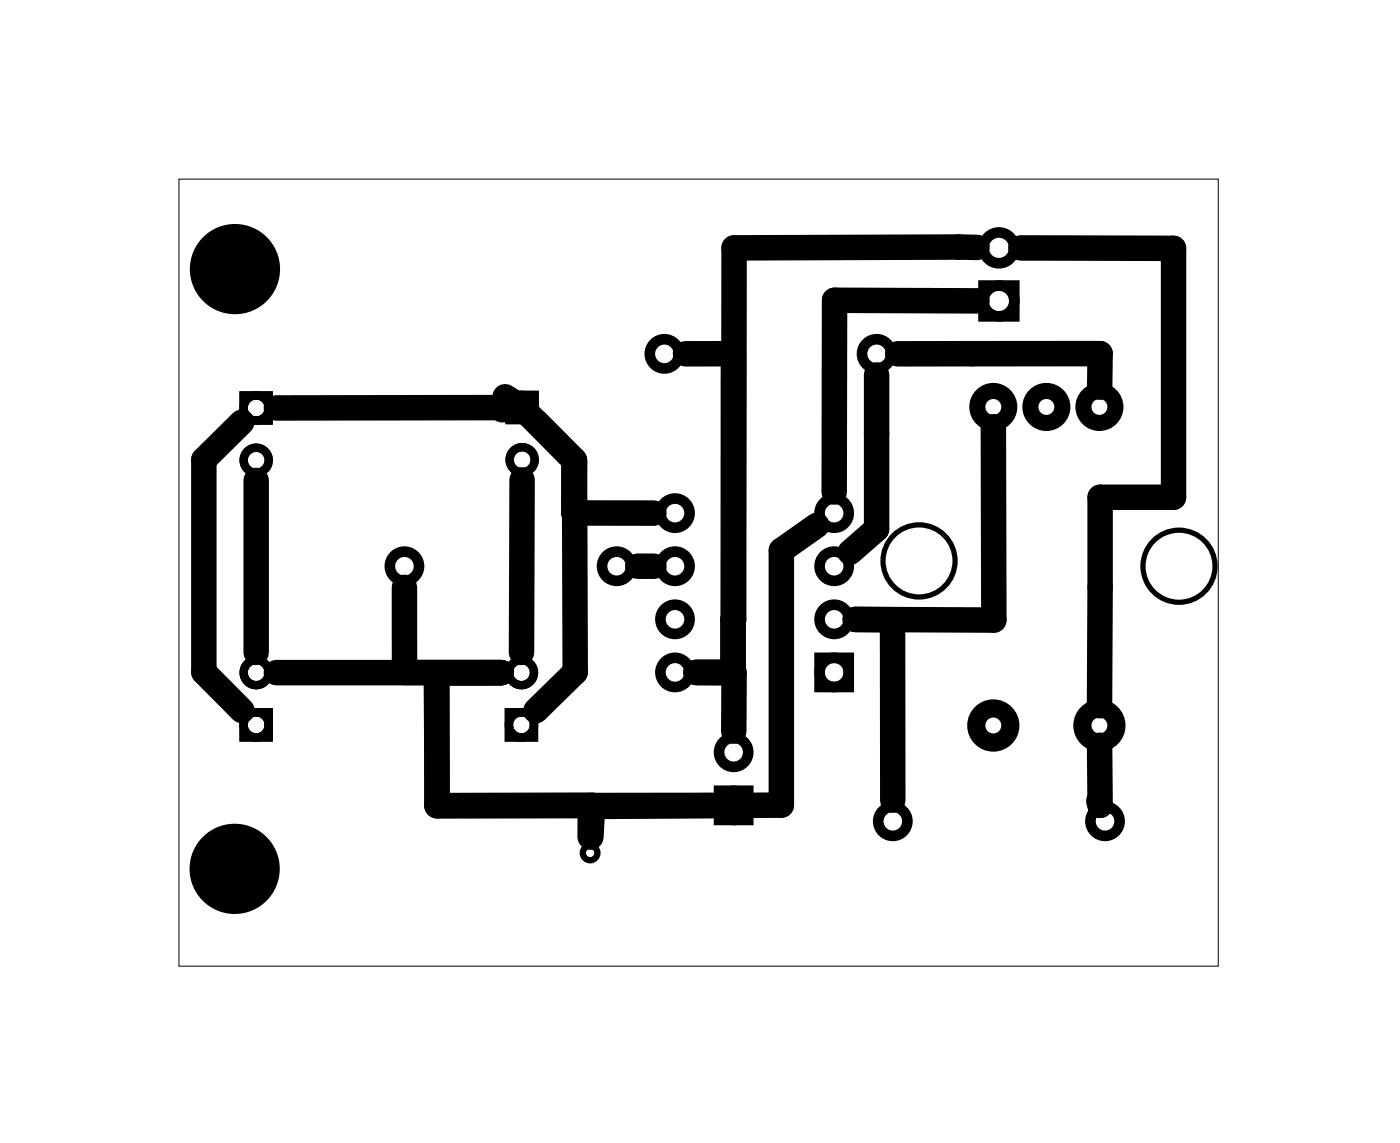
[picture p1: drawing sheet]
<svg xmlns="http://www.w3.org/2000/svg" width="67mm" height="55mm" viewBox="0 0 67 55" stroke-linecap="round" stroke-linejoin="round" font-family="sans-serif">
<path d="M8.6 8.6h49.7v37.6h-49.7z" fill="none" stroke="#000" stroke-width=".05"/>
<g fill="none" stroke="#000" stroke-width=".51">
<path d="M47.1 13.7h1.5v1.4h-1.5zM34.4 37.8h1.4v1.4h-1.4zM39.2 31.5h1.4v1.4h-1.4z"/>
<circle cx="31.8" cy="16.9" r=".7"/>
<circle cx="42" cy="16.9" r=".7"/>
<circle cx="47.6" cy="19.5" r=".64"/>
<circle cx="47.8" cy="14.4" r=".74"/>
<circle cx="47.8" cy="11.9" r=".74"/>
<circle cx="50.1" cy="19.5" r=".64"/>
<circle cx="52.6" cy="19.5" r=".64"/>
<circle cx="19.4" cy="27.1" r=".7"/>
<circle cx="29.5" cy="27.1" r=".7"/>
<circle cx="32.3" cy="32.2" r=".7"/>
<circle cx="32.3" cy="29.6" r=".7"/>
<circle cx="32.3" cy="27.1" r=".7"/>
<circle cx="32.3" cy="24.5" r=".7"/>
<circle cx="35.1" cy="36" r=".7"/>
<circle cx="35.1" cy="38.5" r=".7"/>
<circle cx="39.9" cy="32.2" r=".7"/>
<circle cx="39.9" cy="29.6" r=".7"/>
<circle cx="39.9" cy="24.5" r=".7"/>
<circle cx="39.9" cy="27.1" r=".7"/>
<circle cx="42.7" cy="39.3" r=".7"/>
<circle cx="47.6" cy="34.7" r=".64"/>
<circle cx="52.6" cy="34.7" r=".64"/>
<circle cx="52.9" cy="39.3" r=".7"/>
</g>
<g fill="none" stroke="#000" stroke-width=".25">
<circle cx="44" cy="26.8" r="1.73"/>
<circle cx="56.4" cy="27.1" r="1.73"/>
</g>
<circle cx="28.3" cy="40.8" r=".35" fill="none" stroke="#000" stroke-width=".3"/>
<g fill="none" stroke="#000" stroke-width=".4">
<path d="M11.7 18.9h1.2v1.2h-1.2zM24.4 18.9h1.2v1.2h-1.2zM11.7 34.1h1.2v1.2h-1.2zM24.4 34.1h1.2v1.2h-1.2z"/>
<circle cx="12.3" cy="19.5" r=".6"/>
<circle cx="25" cy="19.5" r=".6"/>
<circle cx="47.6" cy="19.5" r=".95"/>
<circle cx="50.1" cy="19.5" r=".95"/>
<circle cx="52.6" cy="19.5" r=".95"/>
<circle cx="12.3" cy="22" r=".6"/>
<circle cx="12.3" cy="32.2" r=".6"/>
<circle cx="12.3" cy="34.7" r=".6"/>
<circle cx="25" cy="32.2" r=".6"/>
<circle cx="25" cy="34.7" r=".6"/>
<circle cx="25" cy="22" r=".6"/>
</g>
<g fill="#000">
<circle cx="11.2" cy="12.9" r="2.16"/>
<circle cx="11.2" cy="41.6" r="2.16"/>
</g>
<g fill="none" stroke="#000" stroke-width=".5">
<circle cx="47.6" cy="34.7" r="1"/>
<circle cx="52.6" cy="34.7" r="1"/>
</g>
<g fill="none" stroke="#000" stroke-width="1.2">
<path d="M13.2 19.5h11.8l-1 .1M24.2 19l.7 .5 2.6 2.5v2.5h3.8M32.8 16.9h2.3v15.3h-1.8M42 17.9v7.4l-1.3 1.1M43 16.9h9.7l-.1 1.6M46.8 14.4h-6.8l-.1 9.1M46.8 11.8l-11.7 .1v17.7M48.9 11.9h7.3v11.9h-3.5l-.1 10M11.6 20.2l-1.8 1.8v10.2l1.8 1.8M12.3 23v8.2M19.4 28.1v4.1h4.6h-10.8M20.9 32.2v6.3h7.5l-.1 1.5"/>
<path d="M20.9 32.2v6.3h13.2M25 23v8.2M25.7 20.2l1.8 1.8M27.5 22v10.2l-1.8 1.8M27.5 22v2.5M30.5 27.1h.8M33.3 32.2h1.8v2.8M39.1 25.1l-1.7 1.2v12.2l-9.1 .1v1.4M47.6 20.4v9.3l-6.7-.1h1.8v8.7M52.6 35.7l.1 2.8-.1-.2"/>
</g>
</svg>
